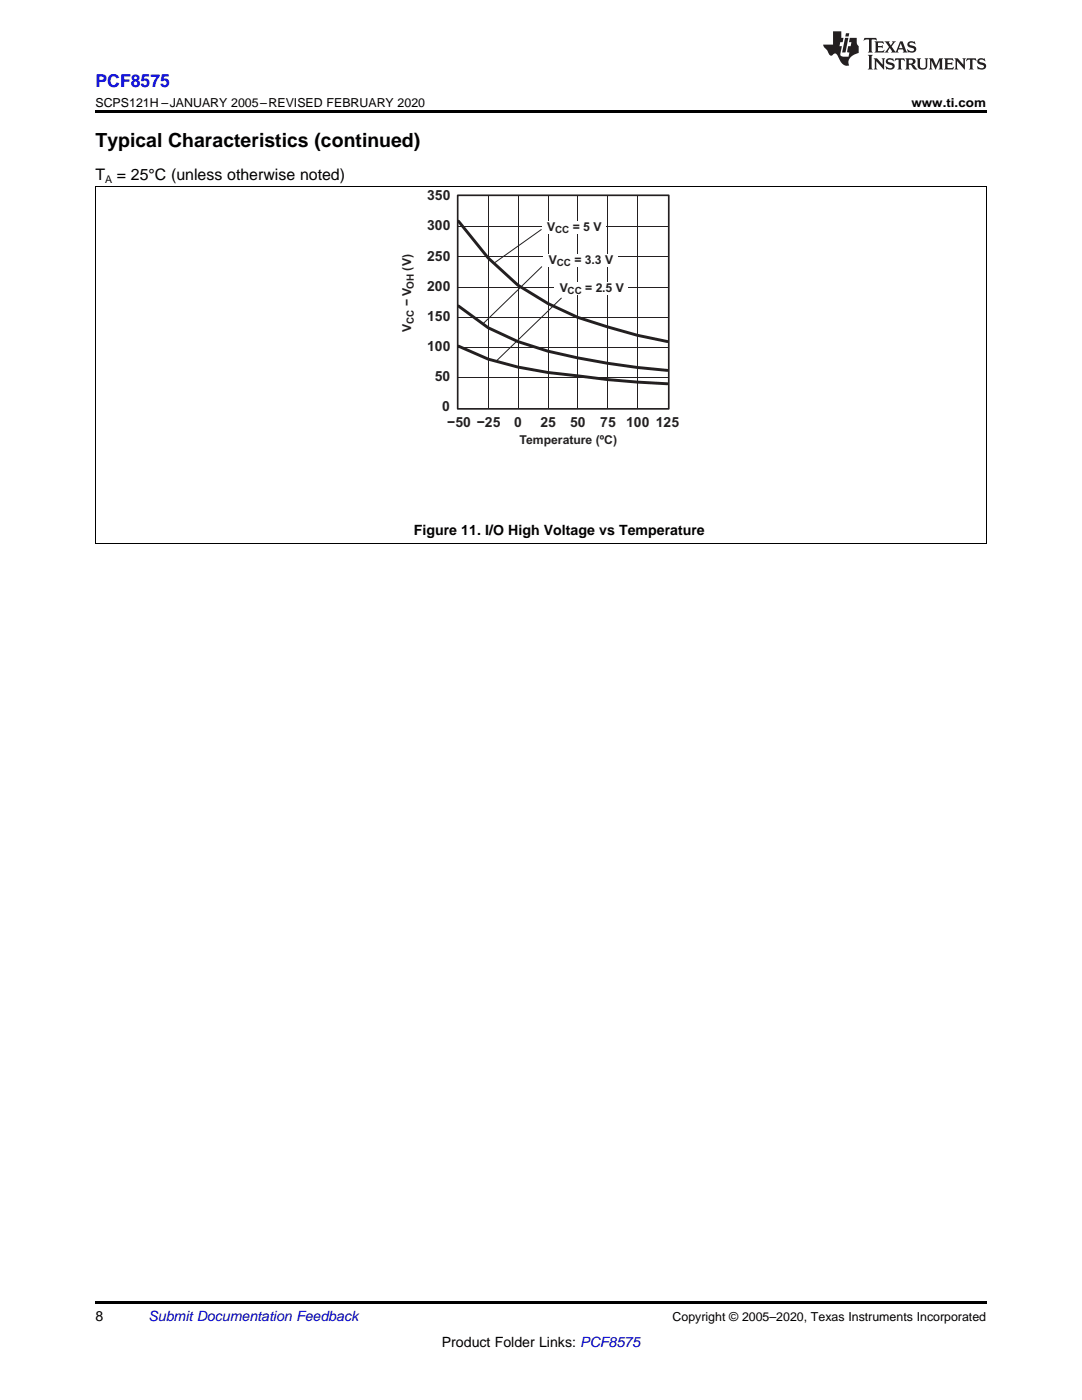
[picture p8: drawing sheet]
<svg xmlns="http://www.w3.org/2000/svg" width="216mm" height="279mm" viewBox="0 0 216 279" stroke-linecap="round" stroke-linejoin="round" font-family="sans-serif">
<defs><g id="words">
<text font-size="3.9" x="19" y="29.3">Typical Characteristics (continued)</text>
<text font-size="3.5" fill="#00f" x="19" y="17.3">PCF8575</text>
<g font-size="3.2">
<text x="19" y="36">T</text>
<text x="23.3" y="36">= 25°C (unless otherwise noted)</text>
</g>
<g font-size="2.8" fill="#231f20">
<text x="85.2" y="40">350</text>
<text x="85.2" y="46">300</text>
<text x="85.2" y="52">250</text>
<text x="85.2" y="58">200</text>
<text x="85.2" y="64.1">150</text>
<text x="85.2" y="70.1">100</text>
<text x="86.7" y="76.1">50</text>
<text x="88.2" y="82.1">0</text>
<text x="89.2" y="85.2">−50 −25</text>
<text x="102.6" y="85.2">0</text>
<text x="107.8" y="85.2">25</text>
<text x="113.8" y="85.2">50</text>
<text x="119.8" y="85.2">75</text>
<text x="125" y="85.2">100 125</text>
</g>
<g font-size="2.8">
<text x="82.6" y="106.7">Figure 11. I/O High Voltage vs Temperature</text>
<text x="19" y="263.6">8</text>
<text x="88.2" y="268.9">Product Folder Links: PCF8575</text>
</g>
<text font-size="2.8" fill="#0000c8" x="29.6" y="263.6">Submit Documentation Feedback</text>
<g font-size="2.5">
<text x="19" y="21.4">SCPS121H –JANUARY 2005–REVISED FEBRUARY 2020</text>
<text x="181.9" y="21.4">www.ti.com</text>
<text x="134.2" y="263.6">Copyright © 2005–2020, Texas Instruments Incorporated</text>
</g>
<g font-size="2.4" fill="#231f20">
<text x="109.2" y="46.1">V</text>
<text x="114.3" y="46.1">= 5 V</text>
<text x="82.1" y="54" transform="rotate(-90 82.1 54)">(V)</text>
<text x="109.5" y="52.7">V</text>
<text x="114.6" y="52.7">= 3.3 V</text>
<text x="111.7" y="58.2">V</text>
<text x="116.8" y="58.2">= 2.5 V</text>
<text x="82.1" y="61.2" transform="rotate(-90 82.1 61.2)">− V</text>
<text x="82.1" y="66.3" transform="rotate(-90 82.1 66.3)">V</text>
<text x="103.7" y="88.6">Temperature (ºC)</text>
</g>
<text font-size="2.1" x="21" y="36.6">A</text>
<g font-size="2" fill="#231f20">
<text x="110.8" y="46.6">CC</text>
<text x="111.1" y="53.2">CC</text>
<text x="82.6" y="57.6" transform="rotate(-90 82.6 57.6)">OH</text>
<text x="113.3" y="58.7">CC</text>
<text x="82.6" y="64.7" transform="rotate(-90 82.6 64.7)">CC</text>
</g>
</g></defs>
<path d="M19 259.7h177.8v.5h-177.8z" fill="#000"/>
<path d="M19.1 37.3v71.1M196.8 37.3v71.1M19 108.4h177.8" fill="none" stroke="#000" stroke-width=".2"/>
<g fill="none" stroke="#231f20" stroke-width=".2">
<path d="M97.5 39.1v42.3M103.4 39.1v42.3M109.4 39.1v42.3M115.3 39.1v42.3M121.3 39.1v42.3M127.2 39.1v42.3M91.5 57.3h41.8M91.5 51.3h41.8M91.5 45.3h41.8M108.1 53.2l-11.8 11.5M91.5 75.4h41.8M91.5 69.4h41.8"/>
<path d="M91.5 63.4h41.8"/>
</g>
<path d="M91.5 44.1l5.9 7.4 5.9 5.4 6 3.7 6 2.7 6 1.9 5.9 1.7 6 1.3M91.5 61.1l5.9 4.3 5.9 2.8 6 1.9a147.9 147.9 0 0 0 23.9 3.8M91.5 69.1l5.9 2.6 5.9 1.6 6 1 12 1.5 11.9 .8" fill="none" stroke="#231f20" stroke-width=".58"/>
<path d="M91.3 39h42.1v42.6h-42.1z" fill="none" stroke="#231f20" stroke-width=".33"/>
<g fill="#fff">
<path d="M108.2 44.2h12.7v2.5h-12.7z" fill-rule="evenodd"/>
<path d="M80.2 49.8h2.5v17.5h-2.5z" fill-rule="evenodd"/>
<path d="M108.5 50.8h14.9v2.4h-14.9z" fill-rule="evenodd"/>
</g>
<path d="M108 45.8l-9.5 6.8" fill="none" stroke="#231f20" stroke-width=".2"/>
<path d="M110.7 56.4h14.6v2.4h-14.6z" fill-rule="evenodd" fill="#fff"/>
<path d="M112 59.5l-12.8 12.4" fill="none" stroke="#231f20" stroke-width=".2"/>
<path d="M19 37.2h177.8" fill="none" stroke="#000" stroke-width=".2"/>
<path d="M19 22h177.8v.5h-177.8z" fill="#000"/>
<g fill="#231f20">
<path d="M172.5 7.6l-.1 .5 .4-.2h.6v.1v2.1l-.2 .4h.9l-.2-.4v-2.1l.1-.1h.5l.5 .2-.2-.5zM174.5 8.3l.2 .3v1.5l-.2 .4h1.8l.2-.6a1.04 1.04 0 0 1-1.3 .2v-.7h.6l.3 .2v-.6l-.3 .2h-.6v-.6l.8-.1 .4 .3-.2-.5zM176.5 8.3l.9 1.1-.9 1.1h.8l-.2-.2 .4-.7 .5 .7-.2 .2h1.5l-.2-.2 .2-.4h.9l.1 .4-.2 .2h1l-.3-.3-.7-1.9h-.5l-.9 2-.8-1 .9-1h-.8l.1 .3-.4 .5-.3-.6 .1-.2zM179.7 8.6l.4 1h-.7zM181.3 8.4a.63 .63 0 0 0-.2 .7 .63 .63 0 0 0 .6 .4l.6 .2 .1 .2a.75 .75 0 0 1-.7 .4 .75 .75 0 0 1-.6-.5l.1 .7 .1-.1a1.11 1.11 0 0 0 1.5-.6 1.13 1.13 0 0 0-1.2-.8l-.1-.4a1.04 1.04 0 0 1 1.2 .2l-.2-.5-.2 .1-.4-.2zM173.2 10.9l.2 .4v2.2l-.2 .4h1l-.3-.4v-2.2l.3-.4zM174.3 11.6l.3 .4v1.5l-.3 .4h.8l-.2-.4v-1.3l1.5 1.7v-1.9l.2-.4h-.7l.2 .4v.9l-1.1-1.3zM177 11.8a.62 .62 0 0 0-.2 .7 .62 .62 0 0 0 .6 .4l.6 .1 .1 .3a.76 .76 0 0 1-.7 .3 .76 .76 0 0 1-.7-.4l.2 .7 .1-.1a1.11 1.11 0 0 0 1.5-.6 1.13 1.13 0 0 0-1.2-.8l-.1-.4a1.04 1.04 0 0 1 1.2 .2l-.2-.6-.2 .1-.5-.1zM178.7 11.6l-.2 .6a.61 .61 0 0 1 .8-.3v1.6l-.2 .4h.9l-.2-.4v-1.6a.63 .63 0 0 1 .7 .3l-.1-.6zM180.6 11.6l.3 .4v1.5l-.3 .4h1l-.2-.2-.1-.8 .6 .2a.76 .76 0 0 0 1.2 .7l-1-1a.58 .58 0 0 0 .6-.5 .58 .58 0 0 0-.5-.6zM181.4 11.9h.1a.45 .45 0 0 1 .5 .1 .45 .45 0 0 1 .1 .5l-.8 .2zM182.9 11.6l.2 .2a2.17 2.17 0 0 0 .3 1.9 .99 .99 0 0 0 1.6-.6v-1.1l.2-.4h-.7l.2 .2a1.92 1.92 0 0 1-.2 1.8 .6 .6 0 0 1-.9-.5v-1.1l.2-.4zM185.4 11.6l.2 .4v1.5l-.2 .4h.7l-.2-.4v-1.4l.8 1.8 .8-1.8v1.4l-.2 .4h.9l-.2-.4v-1.5l.2-.4h-.8l-.6 1.5-.6-1.5zM188.4 11.6l.2 .4v1.5l-.2 .4h1.8l.1-.6a1.04 1.04 0 0 1-1.2 .1v-.6h.5l.4 .2v-.6l-.4 .2h-.5v-.7h.8l.3 .3-.1-.6zM190.5 11.6l.2 .4v1.5l-.2 .4h.7l-.2-.4v-1.3l1.5 1.7v-1.9l.2-.4h-.7l.2 .4v.9l-1.1-1.3zM192.9 11.6l-.1 .6a.61 .61 0 0 1 .7-.3l.1 1.6-.3 .4h1l-.3-.4 .1-1.6a.63 .63 0 0 1 .7 .3l-.1-.6zM195.2 11.8a.62 .62 0 0 0-.2 .7 .62 .62 0 0 0 .6 .4l.6 .1 .1 .3a.76 .76 0 0 1-.7 .3 .76 .76 0 0 1-.6-.4l.1 .7 .1-.1a1.11 1.11 0 0 0 1.6-.6 1.13 1.13 0 0 0-1.3-.8l-.1-.4a1.04 1.04 0 0 1 1.2 .2l-.1-.6-.2 .1-.5-.1z"/>
<path d="M166.2 6.3v2.6h-1.9v.4l.8 .9a.91 .91 0 0 0 1 .8 .56 .56 0 0 1 .5-.3 .56 .56 0 0 1 .5 .3l.4 .8a1.53 1.53 0 0 0 1.9 1.2 1.54 1.54 0 0 1 1-2.1l.9-.3v-1.4a1.52 1.52 0 0 1-.4-1.6h-1.3l-.2 .8h.5l-.2 .8h-.5l-.1 1v.2l.4 .1-.2 .8a1.93 1.93 0 0 1-1.6-.3l.3-1.8h-.5l.2-.8h.4l.2-.8h-.4v-1.3zM168.6 7.6l-.6 2.9h.7l.6-2.9zM168.8 6.6l-.1 .7h.6l.2-.7z"/>
</g>
<use href="#words"/>
</svg>
